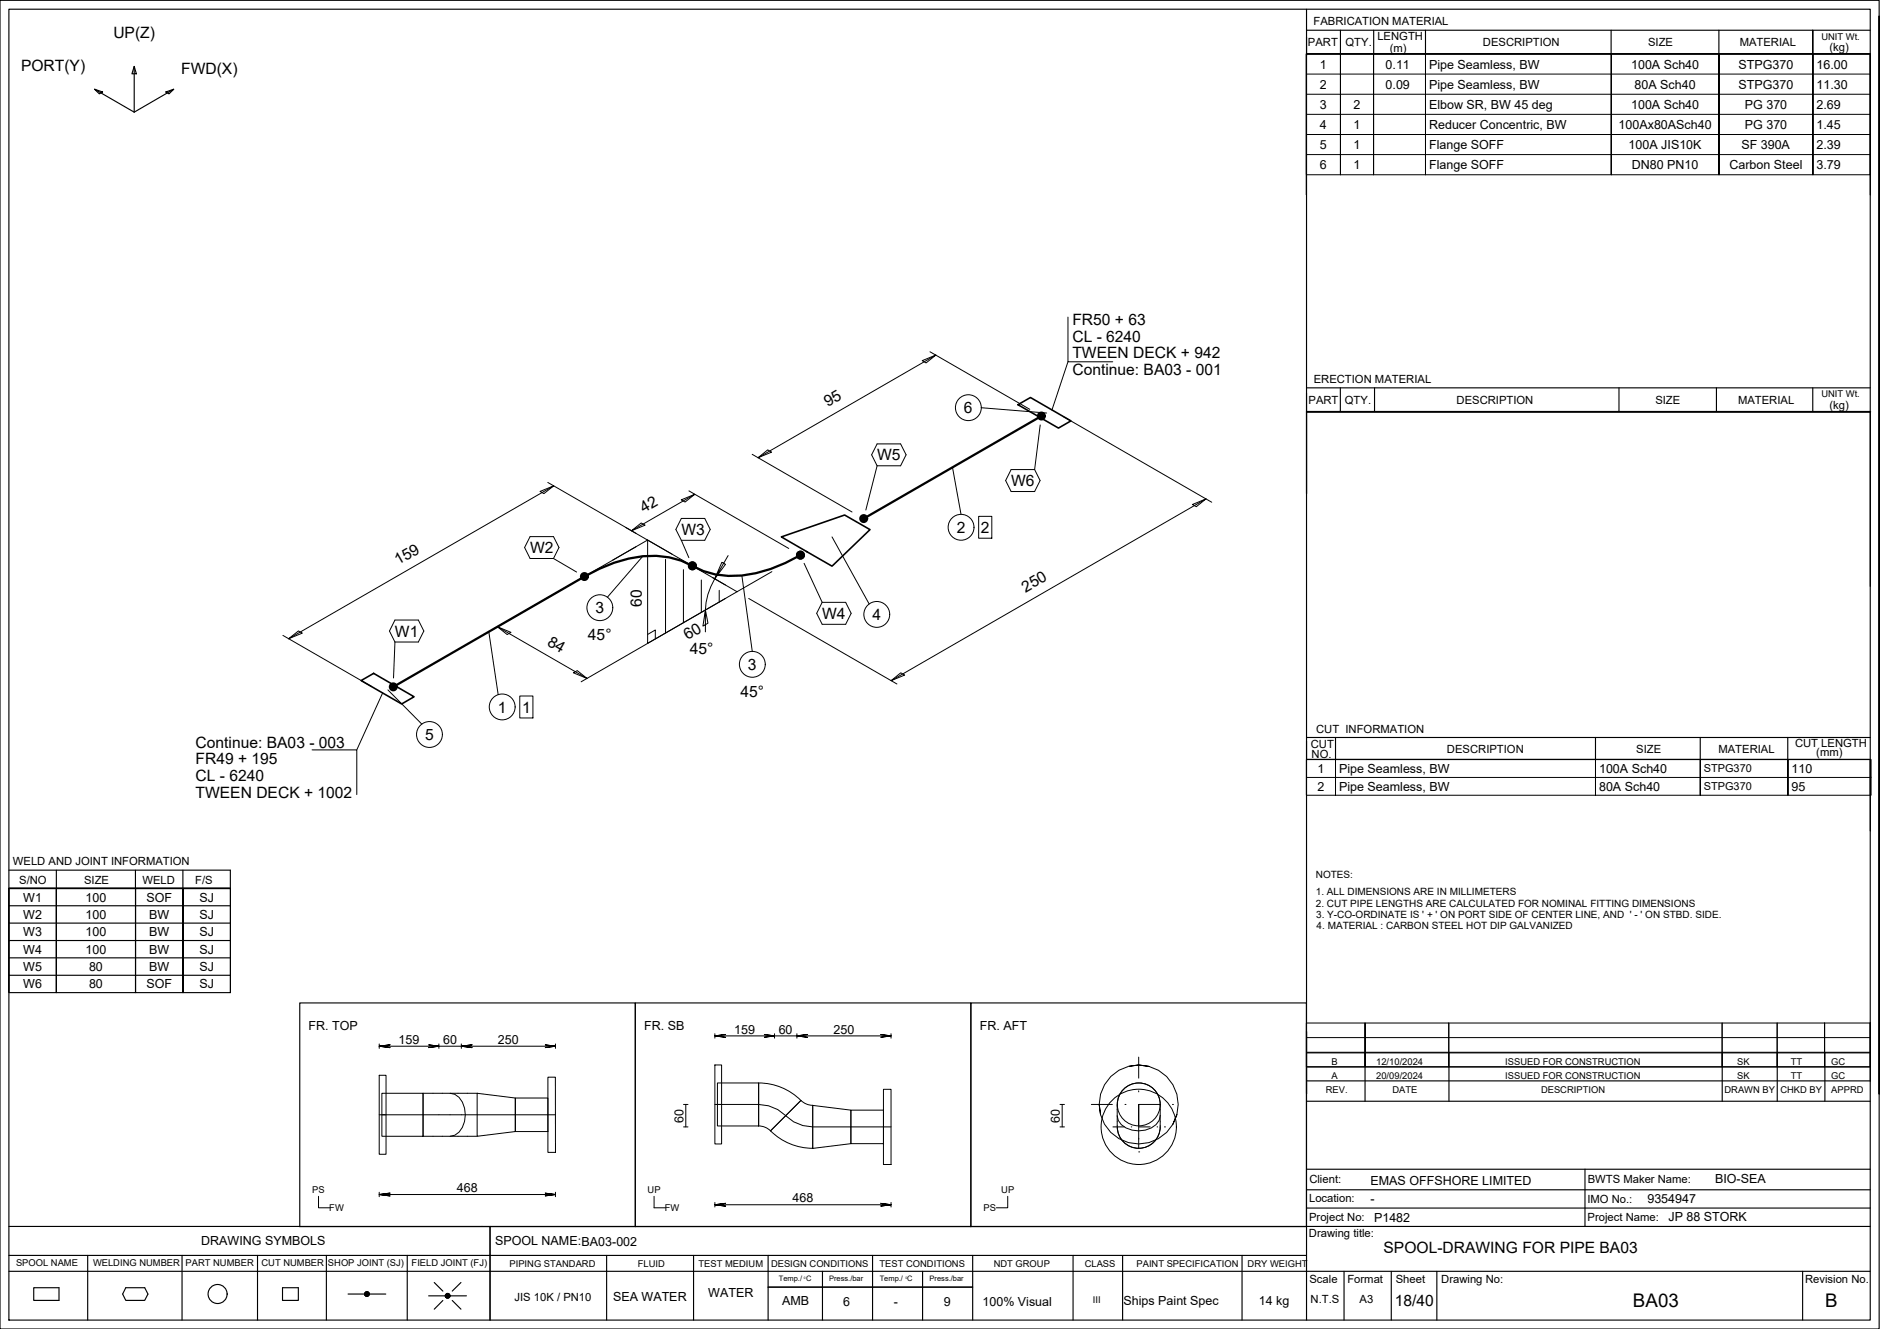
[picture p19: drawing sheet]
<svg xmlns="http://www.w3.org/2000/svg" width="420mm" height="297mm" viewBox="0 0 420 297" stroke-linecap="round" stroke-linejoin="round" font-family="sans-serif">
<defs><g id="words">
<g font-size="4.2">
<text x="365" y="292.1">BA03</text>
<text x="407.9" y="292.1">B</text>
</g>
<g font-size="3.5">
<text x="25.3" y="8.5">UP(Z)</text>
<text x="4.7" y="15.8">PORT(Y)</text>
<text x="40.5" y="16.6">FWD(X)</text>
<text x="239.7" y="76.4">CL - 6240</text>
<text x="239.7" y="72.6">FR50 + 63</text>
<text x="239.7" y="80.1">TWEEN DECK + 942</text>
<text x="239.7" y="83.9">Continue: BA03 - 001</text>
<text x="185" y="91" transform="rotate(-30 185 91)">95</text>
<text x="215.4" y="92.4">6</text>
<text x="196" y="102.9">W5</text>
<text x="226" y="108.7">W6</text>
<text x="143.9" y="114.7" transform="rotate(-30 143.9 114.7)">42</text>
<text x="152.3" y="119.6">W3</text>
<text x="213.8" y="119.1">2</text>
<text x="219.2" y="119.1">2</text>
<text x="118.5" y="123.6">W2</text>
<text x="89" y="126.3" transform="rotate(-30 89 126.3)">159</text>
<text x="133.1" y="137.1">3</text>
<text x="143.5" y="135.6" transform="rotate(-90 143.5 135.6)">60</text>
<text x="229.2" y="132.5" transform="rotate(-30 229.2 132.5)">250</text>
<text x="88.3" y="142.3">W1</text>
<text x="131.4" y="143">45°</text>
<text x="153.7" y="143.1" transform="rotate(-30 153.7 143.1)">60</text>
<text x="183.7" y="138.3">W4</text>
<text x="195" y="138.6">4</text>
<text x="122.1" y="144.1" transform="rotate(30 122.1 144.1)">84</text>
<text x="154.2" y="146.2">45°</text>
<text x="167.2" y="149.7">3</text>
<text x="165.5" y="155.7">45°</text>
<text x="111.3" y="159.3">1</text>
<text x="116.7" y="159.3">1</text>
<text x="43.7" y="167.1">Continue: BA03 - 003</text>
<text x="95" y="165.4">5</text>
<text x="43.7" y="170.8">FR49 + 195</text>
<text x="43.7" y="174.6">CL - 6240</text>
<text x="43.7" y="178.4">TWEEN DECK + 1002</text>
<text x="309.2" y="280.1">SPOOL-DRAWING FOR PIPE BA03</text>
<text x="311.7" y="291.8">18/40</text>
</g>
<g font-size="2.8">
<text x="295" y="15.3">1</text>
<text x="309.7" y="15.3">0.11</text>
<text x="319.4" y="15.3">Pipe Seamless, BW</text>
<text x="364.5" y="15.3">100A Sch40</text>
<text x="388.6" y="15.3">STPG370</text>
<text x="406" y="15.3">16.00</text>
<text x="295" y="19.8">2</text>
<text x="309.7" y="19.8">0.09</text>
<text x="319.4" y="19.8">Pipe Seamless, BW</text>
<text x="365.3" y="19.8">80A Sch40</text>
<text x="388.6" y="19.8">STPG370</text>
<text x="406" y="19.8">11.30</text>
<text x="295" y="24.3">3</text>
<text x="295" y="28.8">4</text>
<text x="302.5" y="24.3">2</text>
<text x="302.5" y="28.8">1</text>
<text x="319.4" y="24.3">Elbow SR, BW 45 deg</text>
<text x="319.4" y="28.8">Reducer Concentric, BW</text>
<text x="361.7" y="28.8">100Ax80ASch40</text>
<text x="364.5" y="24.3">100A Sch40</text>
<text x="390" y="24.3">PG 370</text>
<text x="390" y="28.8">PG 370</text>
<text x="406" y="24.3">2.69</text>
<text x="406" y="28.8">1.45</text>
<text x="295" y="33.3">5</text>
<text x="302.5" y="33.3">1</text>
<text x="319.4" y="33.3">Flange SOFF</text>
<text x="364" y="33.3">100A JIS10K</text>
<text x="389.2" y="33.3">SF 390A</text>
<text x="406" y="33.3">2.39</text>
<text x="295" y="37.8">6</text>
<text x="302.5" y="37.8">1</text>
<text x="319.4" y="37.8">Flange SOFF</text>
<text x="364.7" y="37.8">DN80 PN10</text>
<text x="386.5" y="37.8">Carbon Steel</text>
<text x="406" y="37.8">3.79</text>
<text x="294.4" y="172.7">1</text>
<text x="299.3" y="172.7">Pipe Seamless, BW</text>
<text x="357.4" y="172.7">100A Sch40</text>
<text x="400.4" y="172.7">110</text>
<text x="294.4" y="176.7">2</text>
<text x="299.3" y="176.7">Pipe Seamless, BW</text>
<text x="357.4" y="176.7">80A Sch40</text>
<text x="400.4" y="176.7">95</text>
<text x="5.2" y="201.5">W1</text>
<text x="19.1" y="201.5">100</text>
<text x="32.7" y="201.5">SOF</text>
<text x="44.6" y="201.5">SJ</text>
<text x="5.2" y="205.4">W2</text>
<text x="5.2" y="209.3">W3</text>
<text x="19.1" y="205.4">100</text>
<text x="19.1" y="209.3">100</text>
<text x="33.3" y="205.4">BW</text>
<text x="33.3" y="209.3">BW</text>
<text x="44.6" y="205.4">SJ</text>
<text x="44.6" y="209.3">SJ</text>
<text x="5.2" y="213.2">W4</text>
<text x="19.1" y="213.2">100</text>
<text x="33.3" y="213.2">BW</text>
<text x="44.6" y="213.2">SJ</text>
<text x="5.2" y="217">W5</text>
<text x="5.2" y="220.9">W6</text>
<text x="19.9" y="217">80</text>
<text x="19.9" y="220.9">80</text>
<text x="32.7" y="220.9">SOF</text>
<text x="33.3" y="217">BW</text>
<text x="44.6" y="217">SJ</text>
<text x="44.6" y="220.9">SJ</text>
<text x="69" y="230.2">FR. TOP</text>
<text x="89.1" y="233.3">159</text>
<text x="99" y="233.3">60</text>
<text x="111.3" y="233.3">250</text>
<text x="144" y="230.2">FR. SB</text>
<text x="164.1" y="231">159</text>
<text x="174" y="231">60</text>
<text x="186.3" y="231">250</text>
<text x="219" y="230.2">FR. AFT</text>
<text x="152.8" y="250.9" transform="rotate(-90 152.8 250.9)">60</text>
<text x="236.9" y="250.9" transform="rotate(-90 236.9 250.9)">60</text>
<text x="102.1" y="266.5">468</text>
<text x="177.1" y="268.8">468</text>
<text x="306.3" y="265">EMAS OFFSHORE LIMITED</text>
<text x="306.3" y="268.8">-</text>
<text x="368.2" y="268.9">9354947</text>
<text x="383.3" y="264.4">BIO-SEA</text>
<text x="307.1" y="273.1">P1482</text>
<text x="372.9" y="273">JP 88 STORK</text>
<text x="45" y="278.2">DRAWING SYMBOLS</text>
<text x="110.6" y="278.3">SPOOL NAME:BA03-002</text>
<text x="137" y="290.8">SEA WATER</text>
<text x="158.3" y="290">WATER</text>
<text x="174.8" y="291.7">AMB</text>
<text x="188.5" y="291.9">6</text>
<text x="199.7" y="291.9">-</text>
<text x="210.9" y="291.8">9</text>
<text x="219.6" y="291.9">100% Visual</text>
<text x="251.1" y="291.7">Ships Paint Spec</text>
<text x="281.3" y="291.7">14 kg</text>
</g>
<g font-size="2.5">
<text x="293.6" y="5.7">FABRICATION MATERIAL</text>
<text x="292.3" y="10.3">PART</text>
<text x="300.7" y="10.3">QTY.</text>
<text x="307.8" y="8.9">LENGTH</text>
<text x="310.6" y="11.5">(m)</text>
<text x="331.4" y="10.3">DESCRIPTION</text>
<text x="368.3" y="10.3">SIZE</text>
<text x="388.8" y="10.3">MATERIAL</text>
<text x="408.9" y="11.4">(kg)</text>
<text x="293.6" y="85.7">ERECTION MATERIAL</text>
<text x="292.4" y="90.2">PART</text>
<text x="300.6" y="90.2">QTY.</text>
<text x="325.5" y="90.2">DESCRIPTION</text>
<text x="370" y="90.2">SIZE</text>
<text x="388.4" y="90.2">MATERIAL</text>
<text x="408.9" y="91.3">(kg)</text>
<text x="292.9" y="167.2">CUT</text>
<text x="294.1" y="163.9">CUT INFORMATION</text>
<text x="401.2" y="167">CUT LENGTH</text>
<text x="293.1" y="169.4">NO.</text>
<text x="323.4" y="168.3">DESCRIPTION</text>
<text x="365.7" y="168.3">SIZE</text>
<text x="384" y="168.3">MATERIAL</text>
<text x="405.9" y="169">(mm)</text>
<text x="2.9" y="193.4">WELD AND JOINT INFORMATION</text>
<text x="4.3" y="197.5">S/NO</text>
<text x="18.8" y="197.5">SIZE</text>
<text x="31.9" y="197.5">WELD</text>
<text x="43.6" y="197.5">F/S</text>
<text x="292.6" y="268.6">Location:</text>
<text x="292.6" y="264.5">Client:</text>
<text x="354.8" y="268.9">IMO No.:</text>
<text x="354.9" y="264.3">BWTS Maker Name:</text>
<text x="292.6" y="272.8">Project No:</text>
<text x="354.8" y="272.8">Project Name:</text>
<text x="292.5" y="276.4">Drawing title:</text>
<text x="292.7" y="286.7">Scale</text>
<text x="301.1" y="286.7">Format</text>
<text x="311.9" y="286.7">Sheet</text>
<text x="322.1" y="286.7">Drawing No:</text>
<text x="403.4" y="286.7">Revision No.</text>
<text x="115" y="290.8">JIS 10K / PN10</text>
<text x="292.9" y="291.3">N.T.S</text>
<text x="303.9" y="291.3">A3</text>
</g>
<g font-size="2.4">
<text x="380.8" y="172.6">STPG370</text>
<text x="380.8" y="176.6">STPG370</text>
</g>
<g font-size="2.2">
<text x="294.1" y="196.3">NOTES:</text>
<text x="294.1" y="200">1. ALL DIMENSIONS ARE IN MILLIMETERS</text>
<text x="294.1" y="202.7">2. CUT PIPE LENGTHS ARE CALCULATED FOR NOMINAL FITTING DIMENSIONS</text>
<text x="294.2" y="205.1">3. Y-CO-ORDINATE IS ' + ' ON PORT SIDE OF CENTER LINE, AND ' - ' ON STBD. SIDE.</text>
<text x="294.3" y="207.7">4. MATERIAL : CARBON STEEL HOT DIP GALVANIZED</text>
</g>
<g font-size="2.1">
<text x="407.1" y="8.9">UNIT Wt.</text>
<text x="407.1" y="88.8">UNIT Wt.</text>
<text x="297.6" y="238.1">B</text>
<text x="307.6" y="238.1">12/10/2024</text>
<text x="336.4" y="238.1">ISSUED FOR CONSTRUCTION</text>
<text x="388.3" y="238.1">SK</text>
<text x="400.2" y="238.1">TT</text>
<text x="409.3" y="238.1">GC</text>
<text x="296.3" y="244.4">REV.</text>
<text x="297.6" y="241.2">A</text>
<text x="307.6" y="241.2">20/09/2024</text>
<text x="311.2" y="244.4">DATE</text>
<text x="336.4" y="241.2">ISSUED FOR CONSTRUCTION</text>
<text x="344.4" y="244.4">DESCRIPTION</text>
<text x="385.4" y="244.4">DRAWN BY</text>
<text x="388.3" y="241.2">SK</text>
<text x="397.9" y="244.4">CHKD BY</text>
<text x="400.2" y="241.2">TT</text>
<text x="409.3" y="244.4">APPRD</text>
<text x="409.3" y="241.2">GC</text>
<text x="69.8" y="266.7">PS</text>
<text x="144.7" y="266.7">UP</text>
<text x="223.8" y="266.7">UP</text>
<text x="73.6" y="270.7">FW</text>
<text x="148.6" y="270.7">FW</text>
<text x="219.8" y="270.7">PS</text>
<text x="3.6" y="283">SPOOL NAME</text>
<text x="20.8" y="282.9">WELDING NUMBER</text>
<text x="41.5" y="282.9">PART NUMBER</text>
<text x="58.4" y="282.9">CUT NUMBER</text>
<text x="73.3" y="282.9">SHOP JOINT (SJ)</text>
<text x="92" y="283">FIELD JOINT (FJ)</text>
<text x="113.9" y="283.1">PIPING STANDARD</text>
<text x="142.6" y="283.1">FLUID</text>
<text x="156.1" y="283.1">TEST MEDIUM</text>
<text x="172.3" y="283.1">DESIGN CONDITIONS</text>
<text x="196.6" y="283.1">TEST CONDITIONS</text>
<text x="222.1" y="283.1">NDT GROUP</text>
<text x="242.4" y="283.1">CLASS</text>
<text x="254" y="283.1">PAINT SPECIFICATION</text>
<text x="278.8" y="283.1">DRY WEIGHT</text>
<text x="244.2" y="291.3">III</text>
</g>
<g font-size="1.7">
<text x="174.1" y="286.4">Temp./ C</text>
<text x="185.3" y="286.4">Press./bar</text>
<text x="196.6" y="286.4">Temp./ C</text>
<text x="207.8" y="286.4">Press./bar</text>
</g>
<g font-size=".7">
<text x="179.7" y="285.8">0</text>
<text x="202.4" y="285.8">0</text>
</g>
</g></defs>
<g fill="none" stroke="#000" stroke-width=".22">
<path d="M292 12.1h126v27h-126zM292 16.6h126M292 12.1v27M299.6 12.1v27v-27M307 12.1v27v-27M318.6 12.1v27v-27M360.1 12.1v27v-27M384.2 12.1v27v-27M405.2 12.1v27v-27M418 12.1v27M292 34.6h126M292 30.1h126"/>
<path d="M292 25.6h126M292 21.1h126M207.8 78.6l22.3 12.9M209.1 79.4l-39.7 22.9M238.7 70.9v10h10M196 99.2h5.3l1.2 2.4-1.2 2.5h-5.3l-1.2-2.5zM206.1 80.6l3-1.2-2.1 1.7zM219.3 91.1l14.6 1.2M232.5 95l-1.3 10M237.7 93.1l33.1 19.2M238.7 80.9l-3.6 10.7M418.1 92.1h-126.1h126.1"/>
<path d="M118.5 119.9h5.2l1.2 2.5-1.2 2.4h-5.2l-1.3-2.4zM120.7 109.8l3-1.2-2.1 1.7zM122.4 107.8l42.3 24.5M123.7 108.6l-59.2 34.2M141.1 118.6l2.2-1.7 .9 .5zM152.3 111.7l3-1.2-2.2 1.7zM152.3 115.9h5.2l1.2 2.4-1.2 2.5h-5.2l-1.3-2.5zM154 109.7l22.3 12.9M155.3 110.5l-14.2 8.1M168.1 101.5l22.3 12.9M169.4 102.3l2.2-1.8 .8 .6zM196 104.1l-2.5 9.9"/>
<path d="M212.9 104.5l1.9 10.5M218.7 115.4h3v4.9h-3zM226 105h5.2l1.3 2.4-1.3 2.5h-5.2l-1.3-2.5zM266.5 112.8l3-1.3-2.1 1.7zM269.5 111.5l-70.3 40.6M88.3 138.6h5.2l1.2 2.4-1.2 2.5h-5.2l-1.3-2.5zM123.7 124.8l5.2 3.1M136.9 125.2l7.8-4.5v23.1l20-11.5M142.1 122.2l-32.2 18.6M143.7 124.3l-8 9.2M148.7 125v16.5M152.3 120.8l1.6 3.8"/>
<path d="M152.7 127.3v11.9M156.7 129.6v7.3M160.7 131.9v2.7M162.1 133.8l-32.2 18.6M162.7 124.2l-3 5.2 2.4-3.3-.8-.4-1.6 3.7a14.6 14.6 0 0 0-2.1 6.9l.6 3-1.1 .6 .5-3.6v4.9M165.8 128.6l2.3 17M167.3 133.8l33.1 19.1M172.5 127.8l-7.8 4.5M179.7 125.9l4 8.7M183.7 134.6h5.3l1.2 2.5-1.2 2.4h-5.3l-1.2-2.4zM185.9 120l8.3 15M63.2 142l19.7 11.4"/>
<path d="M64.5 142.8l2.2-1.8 .9 .5zM85.5 154.9l-5.8 12.7M86.7 154.2l7.6 7.6M88.3 143.5l-.4 8M109.2 141.2l2.1 14.1M111.2 140.1l3 1.2-.9 .5zM111.2 140.1l20 11.5M116.2 155.6h2.9v4.9h-2.9zM128.1 150.4l.9-.5 2.2 1.7zM144.7 141.8l1.8-1v2M199.2 152.1l2.1-1.7 .9 .5zM69.7 167.6h10v10"/>
<path d="M292 169.8h126.2v7.9h-126.2zM292 169.8v7.9M292 173.8h126.2M298.5 169.8v7.9v-7.9M356.6 169.8v7.9v-7.9M380 169.8v7.9v-7.9M399.6 169.8v7.9v-7.9M418 169.8v7.9M84.8 233.8l2.4-.3-2.4 .3 2.4 .4-2.4-.4h13.3M84.8 233.3v1M95.7 233.5l2.4 .3-2.4 .4 2.4-.4zM98.1 233.8h5l2.4-.3-2.4 .3 2.4 .4-2.4-.4h21"/>
<path d="M98.1 233.3v1M103.1 233.3v1M121.7 233.5l2.4 .3-2.4 .4 2.4-.4zM124.1 233.3v1M159.8 238h1.5v17.7h-1.5zM159.8 231.5l2.4 .3-2.4-.3 2.4-.3zM159.8 231.5h39.3M159.8 231v1M170.7 231.2l2.4 .3-2.4 .3 2.4-.3zM173.1 231v1M178.1 231.5l2.4 .3-2.4-.3 2.4-.3zM178.1 231v1"/>
<path d="M196.7 231.2l2.4 .3-2.4 .3 2.4-.3zM199.1 231v1M252.2 238.3a8.8 8.8 0 0 0-6.5 8.6M254.5 238l-2.3 .3 2.3-.3M254.5 236.3v4.7M256.8 238.3l-2.3-.3a8.8 8.8 0 0 1 8.5 11.1M292 228.6h126v9.8h-126zM292 228.6v9.8M292 235.2h126M292 231.9h126M305.1 228.6v9.8v-9.8M323.8 228.6v9.8"/>
<path d="M384.9 228.6v9.8M397.2 228.6v9.8M407.8 228.6v9.8v-9.8M418 228.6v9.8M84.8 240.3h1.5v17.7h-1.5zM84.8 249.2h39.3M85.3 244.4h9.3v9.6h-9.3zM94.6 244.4h6a3.7 3.7 0 0 1 3.2 3.3 5.6 5.6 0 0 1-2.2 6l-1 .3h-6zM100.6 254h6M100.6 244.4h6M106.6 244.4l8.6 1v7.5l-8.6 1.1zM115.2 245.4h7.2v7.5h-7.2z"/>
<path d="M122.4 240.8h1.7v16.8h-1.7zM152.8 246.9h1M152.8 251.9h1M153.3 246.9v5M159.8 246.9h9.7l2.3 .2 2 .9 3.6 2.7 2 .9 2.2 .3h17.5M160.3 242h9.2v9.7h-9.2zM169.6 251.7l1.4 .2 1.2 .9M179 246l-6.8 6.8M181.6 247.1l8.6 1v7.5l-8.6 1.1zM181.6 247.1v9.6a13.3 13.3 0 0 1-9.4-4M181.6 247l-.9-.1-.9-.4a15 15 0 0 0-9.2-4.4l-1-.1-.1 9.7M190.2 248.1h7.2v7.5h-7.2z"/>
<path d="M197.4 243.5h1.7v16.8h-1.7zM236.9 246.9h1M236.9 251.9h1M237.4 246.9v5M243.9 246.9h4.7M245.7 246.9l.3 2.2-.3-2.2M246 249.1a8.8 8.8 0 0 0 8.5 6.6 8.8 8.8 0 0 0 8.5-6.6l-.9 2.2M248.7 251.9h2.6M251.4 246.9h.3M252.8 251.9h.1M254.5 249.4v7.3M254.5 257.5h.1"/>
<path d="M254.5 243.8v.2M254.5 254.4v.2M254.5 251.9h2.5M258.6 251.9h.1M259.2 246.9h-4.7v4.7M259.3 246.8a4.8 4.8 0 0 0-4.8-4.8 4.8 4.8 0 0 0-4.8 4.9v1.1a3.7 3.7 0 0 0 3.3 4.6 5.6 5.6 0 0 0 6.1-2.2l.2-1M259.3 246.9v5a4.8 4.8 0 0 1-4.8 4.8 4.8 4.8 0 0 1-4.8-4.8v-2.5M260.2 251.9h.1M262 246.9h.3M71.2 267.4v2.5h2.6M84.8 267l2.4-.3-2.4 .3 2.4 .3-2.4-.3h39.3M84.8 266.5v1"/>
<path d="M121.7 266.7l2.4 .3-2.4 .3 2.4-.3zM124.1 266.5v1M146.2 267.4v2.5h2.6M159.8 269.3l2.4-.3-2.4 .3 2.4 .3-2.4-.3h39.3l-2.4-.3 2.4 .3-2.4 .3 2.4-.3M159.8 268.8v1M199.1 268.8v1M225.2 267.4v2.5h-2.5"/>
<circle cx="216.4" cy="91.1" r="2.89"/>
<circle cx="214.8" cy="117.9" r="2.89"/>
<circle cx="134.1" cy="135.8" r="2.89"/>
<circle cx="196" cy="137.3" r="2.89"/>
<circle cx="112.2" cy="158" r="2.89"/>
<circle cx="168.1" cy="148.5" r="2.89"/>
<circle cx="96" cy="164.2" r="2.89"/>
<circle cx="254.5" cy="251.9" r="8.4"/>
<circle cx="254.5" cy="246.8" r="4.8"/>
</g>
<g fill="none" stroke="#000" stroke-width=".25">
<path d="M0 .1h420v296.9h-420zM2 2.1h416v292.9h-416zM21.1 19.9l1.8 .7-.7 .4zM21.1 19.9l8.9 5.2M30 14.8l.5 1.7h-1zM30 14.8v10.3M38.8 19.9l-8.8 5.2M292 2.1v292.9M292 6.8h126M299.6 6.8v5.3M307 6.8v5.3M318.6 6.8v5.3"/>
<path d="M360.1 6.8v5.3M384.2 6.8v5.3M405.1 6.8v5.3v-5.3M418 12.1h-126v31.5v-31.5h126v31.5M420 3.6v240.9v-240.9M37.1 20.6l1.7-.7-1 1.1zM292 92v18.3v-18.3h126zM292 86.7h126M299.6 86.7v5.3M307.2 86.7v5.3M361.8 86.7v5.3M383.6 86.7v5.3"/>
<path d="M405.1 86.7v5.2M418 92.1v38.9M292 169.7l126 .1v15.9M292 164.8h126M298.5 164.8v4.9M356.6 164.8v4.9M380 164.8v4.9M399.5 164.8v4.9M2 198.6h49.5v23.3h-49.5zM2 198.6v23.3M2 194.5h49.5v4.1h-49.5M12.6 198.6v23.3v-23.3"/>
<path d="M12.6 194.5v4.1M30.3 194.5v4.1M30.3 198.6v23.3v-23.3M40.9 194.5v4.1M40.9 198.6v23.3v-23.3M51.5 198.6h-49.5h49.5M51.5 198.6v23.3M2 218h49.5M2 214.1h49.5M2 210.2h49.5M2 206.3h49.5M2 202.4h49.5"/>
<path d="M67 224.2h75v50h-75zM142 224.2h75v50h-75zM217 224.2h75v50h-75zM292 230.6v13.9v-13.9M292 238.4h126M292 235.3h126M305.1 235.3v10.8M323.8 235.3v10.8M384.9 235.3v10.8M397.2 235.3v10.8M407.8 235.3v10.8M418 228.5v13.1"/>
<path d="M292 246.1h126M292 241.6h126M2 274.1h416M109.5 274.1v20.9M292 261.3h126M292 270h126M292 265.9h126M354.2 261.3v12.8M2 284.1h416M2 280.6h290M7.5 287.8h5.7v2.8h-5.7zM19.6 280.6v14.4"/>
<path d="M28.1 287.8h4.2l.8 1.4-.8 1.4h-4.2l-.7-1.4zM40.7 280.6v14.4M57.6 280.6v14.4M63.1 287.8h3.6v2.8h-3.6zM72.9 280.6v14.4M77.8 289.2h3.7M81.7 288.8l-.1 .2M81.9 288.7l-.4 .4M82 288.7l-.5 .6M82.1 288.7l-.6 .7M82.2 288.8l-.7 .6M82.3 288.8l-.7 .7"/>
<path d="M82.3 288.8l-.7 .8M82.4 288.9l-.7 .7M82.4 289l-.7 .7M82.5 289l-.7 .7M82.5 289.5l-.3 .2M82.5 289.1l-.6 .6M82.5 289.2l-.5 .5M82.5 289.3l-.4 .4M82.5 289.2h3.7M91 280.6v14.4M95.8 289.6h3.7M97 286.6l2 2"/>
<path d="M99 290.7l-2 1.9M99.9 289.1l-.3 .3M100 289.1l-.5 .5M100.1 289.1l-.6 .6M100.2 289.1l-.7 .7M100.2 289.2l-.6 .6M100.3 289.2l-.7 .7M100.4 289.2l-.7 .8M100.4 289.3l-.7 .7M100.5 289.4l-.7 .7M100.5 289.9l-.1 .1M100.5 289.5l-.6 .6"/>
<path d="M100.5 289.7l-.4 .4M100.6 289.6h3.6M100.6 289.6l-.6 .5M101.1 290.7l1.9 1.9M103 286.6l-1.9 2M135.6 280.6v14.4M155 280.6v14.4M171.7 287.7h45.7M171.7 280.6v14.4M183.8 284.1v10.9M195 280.6v14.4M206.2 284.1v10.9"/>
<path d="M217.4 280.6v14.4M239.8 280.6v14.4M250.9 280.7v14.3M277.6 280.6v14.4M300.4 284.1v10.9M310.9 284.1v10.9M321.1 284.1v10.9M402.9 284.1v10.9"/>
<circle cx="48.6" cy="289.2" r="2.13"/>
<circle cx="82" cy="289.2" r=".54"/>
<circle cx="100" cy="289.6" r=".54"/>
</g>
<path d="M227.5 90.5l2.8-1.7 9 5.3-2.7 1.6zM174.6 120l14.2-4.9 5.6 3.3-8.5 8.1zM80.7 152.1l2.8-1.6 9 5.2-2.7 1.6z" fill="none" stroke="#000" stroke-width=".36"/>
<g fill="none" stroke="#000" stroke-width=".51">
<path d="M232.7 93l-39.7 22.9M178.9 124.1a31.2 31.2 0 0 1-16.1 4.6l-2.9-.3-2.7-.8-2.5-1.1a19.1 19.1 0 0 0-14.2-1.7l-3.3 1-3.3 1.3-3.3 1.8-42.7 24.6"/>
<circle cx="232.7" cy="93" r=".75"/>
<circle cx="232.7" cy="93" r=".37"/>
<circle cx="193" cy="115.9" r=".75"/>
<circle cx="193" cy="115.9" r=".37"/>
<circle cx="130.6" cy="128.9" r=".75"/>
<circle cx="130.6" cy="128.9" r=".37"/>
<circle cx="154.7" cy="126.5" r=".75"/>
<circle cx="154.7" cy="126.5" r=".37"/>
<circle cx="178.9" cy="124.1" r=".75"/>
<circle cx="178.9" cy="124.1" r=".37"/>
<circle cx="87.9" cy="153.5" r=".75"/>
<circle cx="87.9" cy="153.5" r=".37"/>
</g>
<path d="M213.3 88v6.2M211.7 114.8v6.2M218.5 115.2v5.3M131 132.7v6.2M131.2 139.6v4.3M192.8 134.2v6.2M109.1 154.9v6.2M116 155.4v5.3M165 145.4v6.2M165.3 152.3v4.3M92.9 161.1v6.2" fill="none" stroke="#fff" stroke-width=".22"/>
<g fill="#fff" stroke="#fff" stroke-width=".22">
<path d="M199 134.2l-6.2 6.2h6.2zM192.8 134.2h6.2l-6.2 6.2z"/>
<path d="M171.2 145.4l-6.2 6.2h6.2zM165 145.4h6.2l-6.2 6.2z"/>
<path d="M99.1 161.1l-6.2 6.2h6.2zM92.9 161.1h6.2l-6.2 6.2z"/>
<path d="M109.1 161.1h6.2v-6.2zM109.1 154.9h6.2l-6.2 6.2z"/>
<path d="M137.1 132.7l-6.1 6.2h6.1zM131 132.7h6.1l-6.1 6.2z"/>
<path d="M217.9 114.8l-6.2 6.2h6.2zM211.7 114.8h6.2l-6.2 6.2z"/>
<path d="M219.5 88l-6.2 6.2h6.2zM213.3 88h6.2l-6.2 6.2z"/>
<path d="M119.3 155.4l-3.3 5.3h3.3zM116 155.4h3.3l-3.3 5.3z"/>
<path d="M221.8 115.2l-3.3 5.3h3.3zM218.5 115.2h3.3l-3.3 5.3z"/>
<path d="M165.3 156.6h5.7v-4.3zM165.3 152.3h5.7l-5.7 4.3z"/>
<path d="M131.2 143.9h5.7v-4.3zM131.2 139.6h5.7l-5.7 4.3z"/>
</g>
<use href="#words"/>
</svg>
